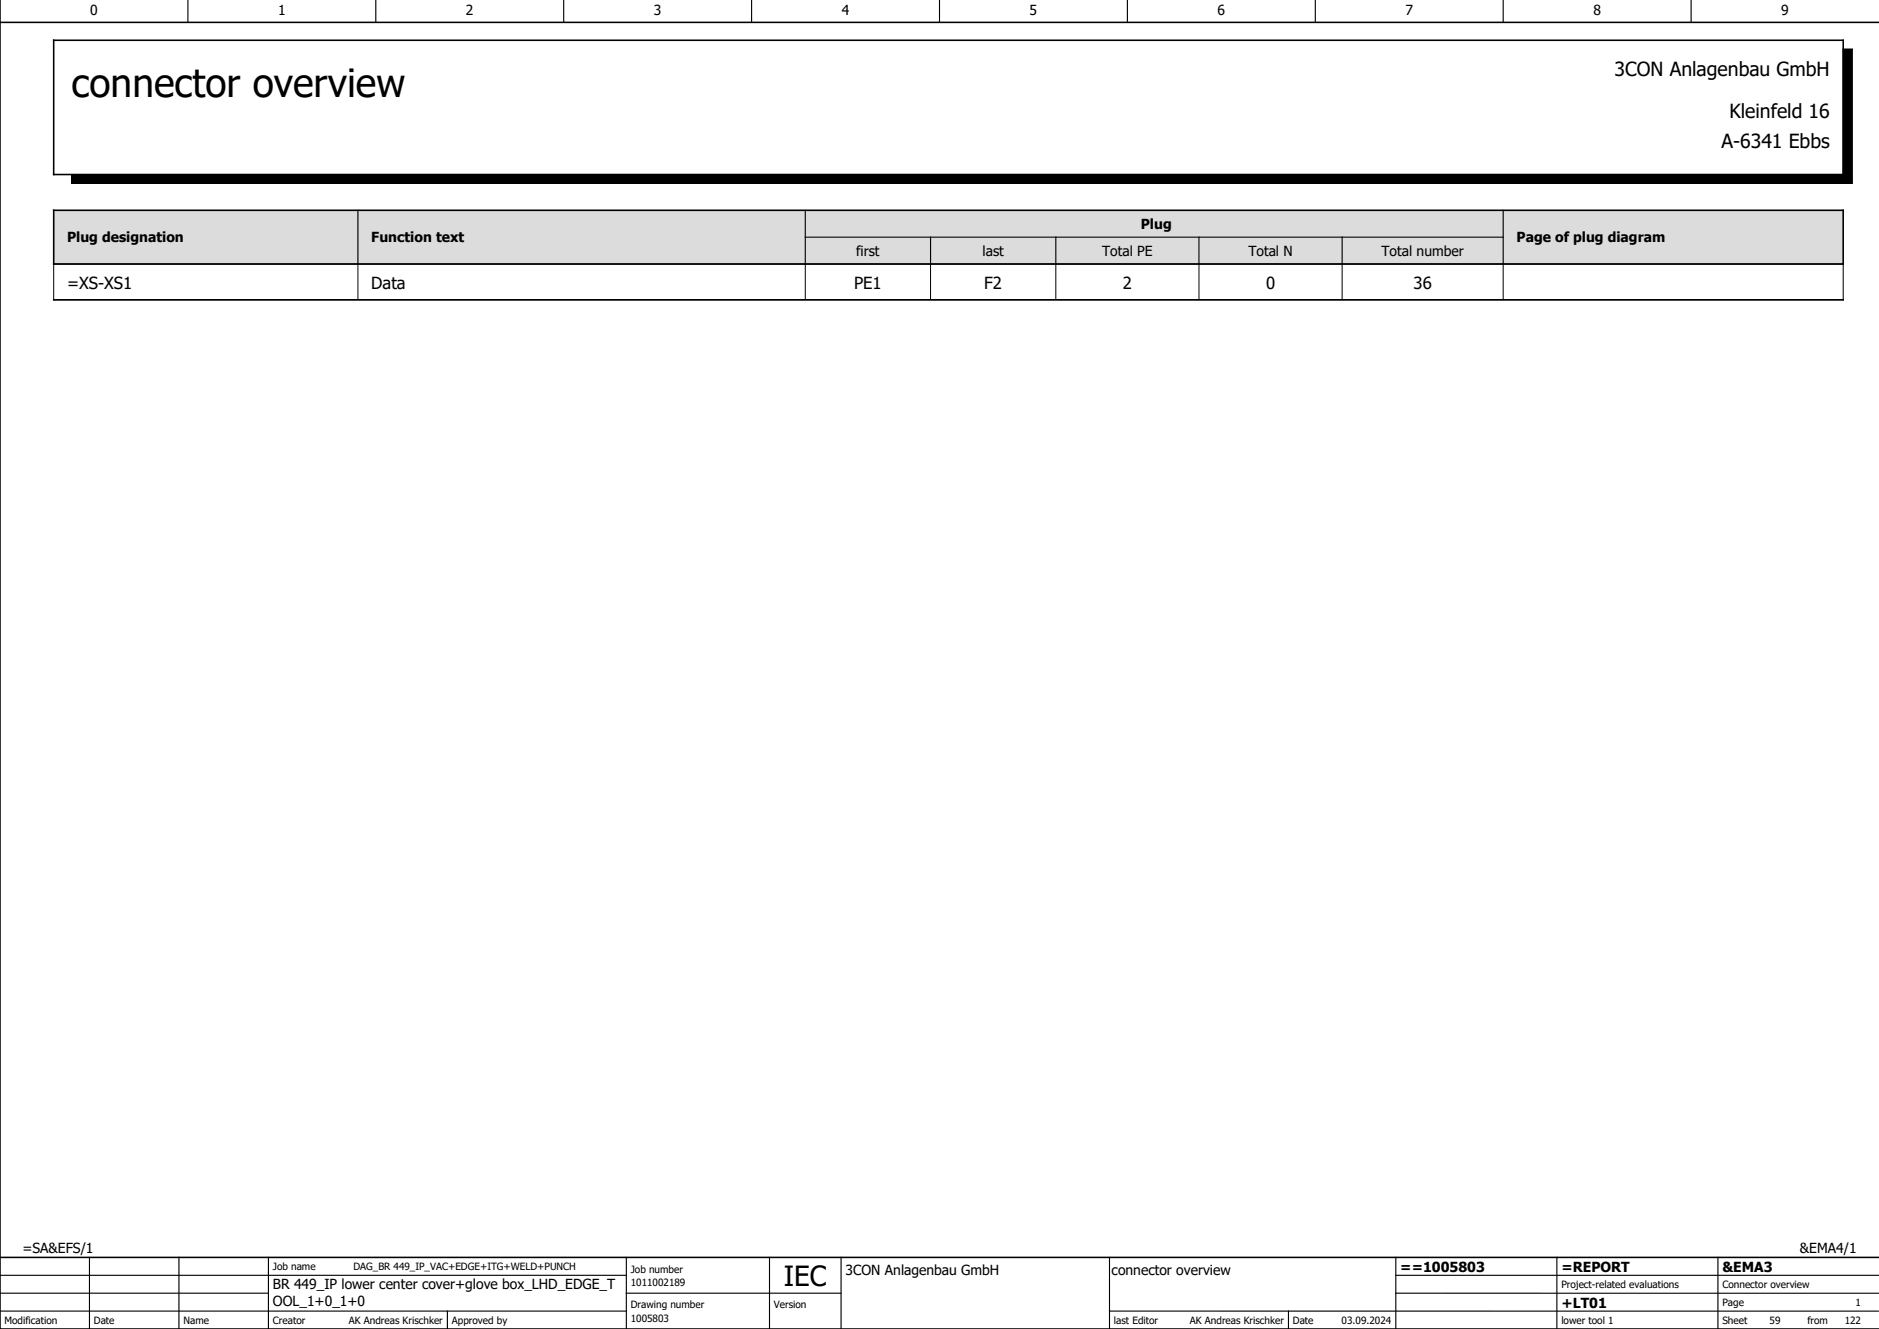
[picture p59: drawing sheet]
<svg xmlns="http://www.w3.org/2000/svg" width="420mm" height="297mm" viewBox="0 0 420 297" stroke-linecap="round" stroke-linejoin="round" font-family="sans-serif">
<defs><g id="words">
<text font-size="8.7" x="16" y="21.7">connector overview</text>
<text font-size="6.2" x="175.2" y="287.5">IEC</text>
<g font-size="4.3">
<text x="360.9" y="17">3CON Anlagenbau GmbH</text>
<text x="386.6" y="26.4">Kleinfeld 16</text>
<text x="384.8" y="33">A-6341 Ebbs</text>
</g>
<g font-size="3.7">
<text x="15" y="64.5">=XS-XS1</text>
<text x="83" y="64.5">Data</text>
<text x="190.9" y="64.5">PE1</text>
<text x="220" y="64.5">F2</text>
<text x="251" y="64.5">2</text>
<text x="283" y="64.5">0</text>
<text x="316" y="64.5">36</text>
</g>
<g font-size="3.1">
<text x="20.2" y="3.4">0</text>
<text x="62.2" y="3.4">1</text>
<text x="104.2" y="3.4">2</text>
<text x="146.2" y="3.4">3</text>
<text x="188.2" y="3.4">4</text>
<text x="230.2" y="3.4">5</text>
<text x="272.2" y="3.4">6</text>
<text x="314.2" y="3.4">7</text>
<text x="356.2" y="3.4">8</text>
<text x="398.2" y="3.4">9</text>
<text x="255" y="51.1">Plug</text>
<text x="15" y="54.1">Plug designation</text>
<text x="83" y="54.1">Function text</text>
<text x="191.4" y="57.2">first</text>
<text x="219.6" y="57.2">last</text>
<text x="246.3" y="57.2">Total PE</text>
<text x="279" y="57.2">Total N</text>
<text x="308.8" y="57.2">Total number</text>
<text x="339" y="54.1">Page of plug diagram</text>
<text x="5" y="280">=SA&amp;EFS/1</text>
<text x="402.3" y="280">&amp;EMA4/1</text>
<text x="189" y="285">3CON Anlagenbau GmbH</text>
<text x="248.5" y="284.9">connector overview</text>
<text x="313" y="284.2">==1005803</text>
<text x="349" y="284.2">=REPORT</text>
<text x="385" y="284.2">&amp;EMA3</text>
<text x="61" y="288">BR 449_IP lower center cover+glove box_LHD_EDGE_T</text>
<text x="61" y="291.8">OOL_1+0_1+0</text>
<text x="349" y="292.2">+LT01</text>
</g>
<g font-size="2.2">
<text x="61" y="283.9">Job name</text>
<text x="79" y="283.9">DAG_BR 449_IP_VAC+EDGE+ITG+WELD+PUNCH</text>
<text x="141" y="287.4">1011002189</text>
<text x="141" y="284.4">Job number</text>
<text x="349" y="287.9">Project-related evaluations</text>
<text x="385" y="287.9">Connector overview</text>
<text x="141" y="292.4">Drawing number</text>
<text x="173" y="292.4">Version</text>
<text x="385" y="291.9">Page</text>
<text x="414.8" y="291.9">1</text>
<text x="1" y="295.9">Modification</text>
<text x="21" y="295.9">Date</text>
<text x="41" y="295.9">Name</text>
<text x="61" y="295.9">Creator</text>
<text x="78" y="295.9">AK Andreas Krischker</text>
<text x="101" y="295.9">Approved by</text>
<text x="141" y="295.4">1005803</text>
<text x="249" y="295.9">last Editor</text>
<text x="266" y="295.9">AK Andreas Krischker</text>
<text x="289" y="295.9">Date</text>
<text x="299.9" y="295.9">03.09.2024</text>
<text x="349" y="295.9">lower tool 1</text>
<text x="385" y="295.9">Sheet</text>
<text x="395.6" y="295.9">59</text>
<text x="404" y="295.9">from</text>
<text x="412.3" y="295.9">122</text>
</g>
</g></defs>
<g fill="none" stroke="#000" stroke-width=".25">
<path d="M42 0v5M84 0v5M126 0v5M168 0v5M210 0v5M252 0v5M294 0v5M336 0v5M378 0v5M80 47v12M180 47v12M180 53h156"/>
<path d="M208 53v6M236 53v6M268 53v6M300 53v6M336 47v12M0 293h140M0 289h60M0 285h140M20 281v16M40 281v16M60 281v16M100 293v3.9"/>
<path d="M140 289h48M140 281v16M172 281v16M188 281v16M248 293h171.9M248 281v16M288 293v3.9M312 289h107.9M312 281v16M348 281v16M384 281v16M420 285h-108"/>
</g>
<path d="M0 0v297h420M0 5h420M12 9h400v30h-400zM12 47h400v12h-400zM12 67h400M0 281h420" fill="none" stroke="#000" stroke-width=".35"/>
<path d="M16 39h396v2h-396zM412 11h2v30h-2z" fill="#000" stroke="#000" stroke-width=".22"/>
<path d="M412 39h-396v2h398v-30h-2v30M12 59h400v8h-400zM80 59.1v7.7M180 59.1v7.7M208 59.1v7.7M236 59.1v7.7M268 59.1v7.7M300 59.1v7.7M336 59.1v7.7" fill="none" stroke="#000" stroke-width=".22"/>
<path d="M12 47h400v12h-400z" fill="#dcdcdc" stroke="#dcdcdc" stroke-width=".22"/>
<path d="M12 47h400v12h-400z" fill="none" stroke="#dcdcdc" stroke-width=".22"/>
<use href="#words"/>
</svg>
